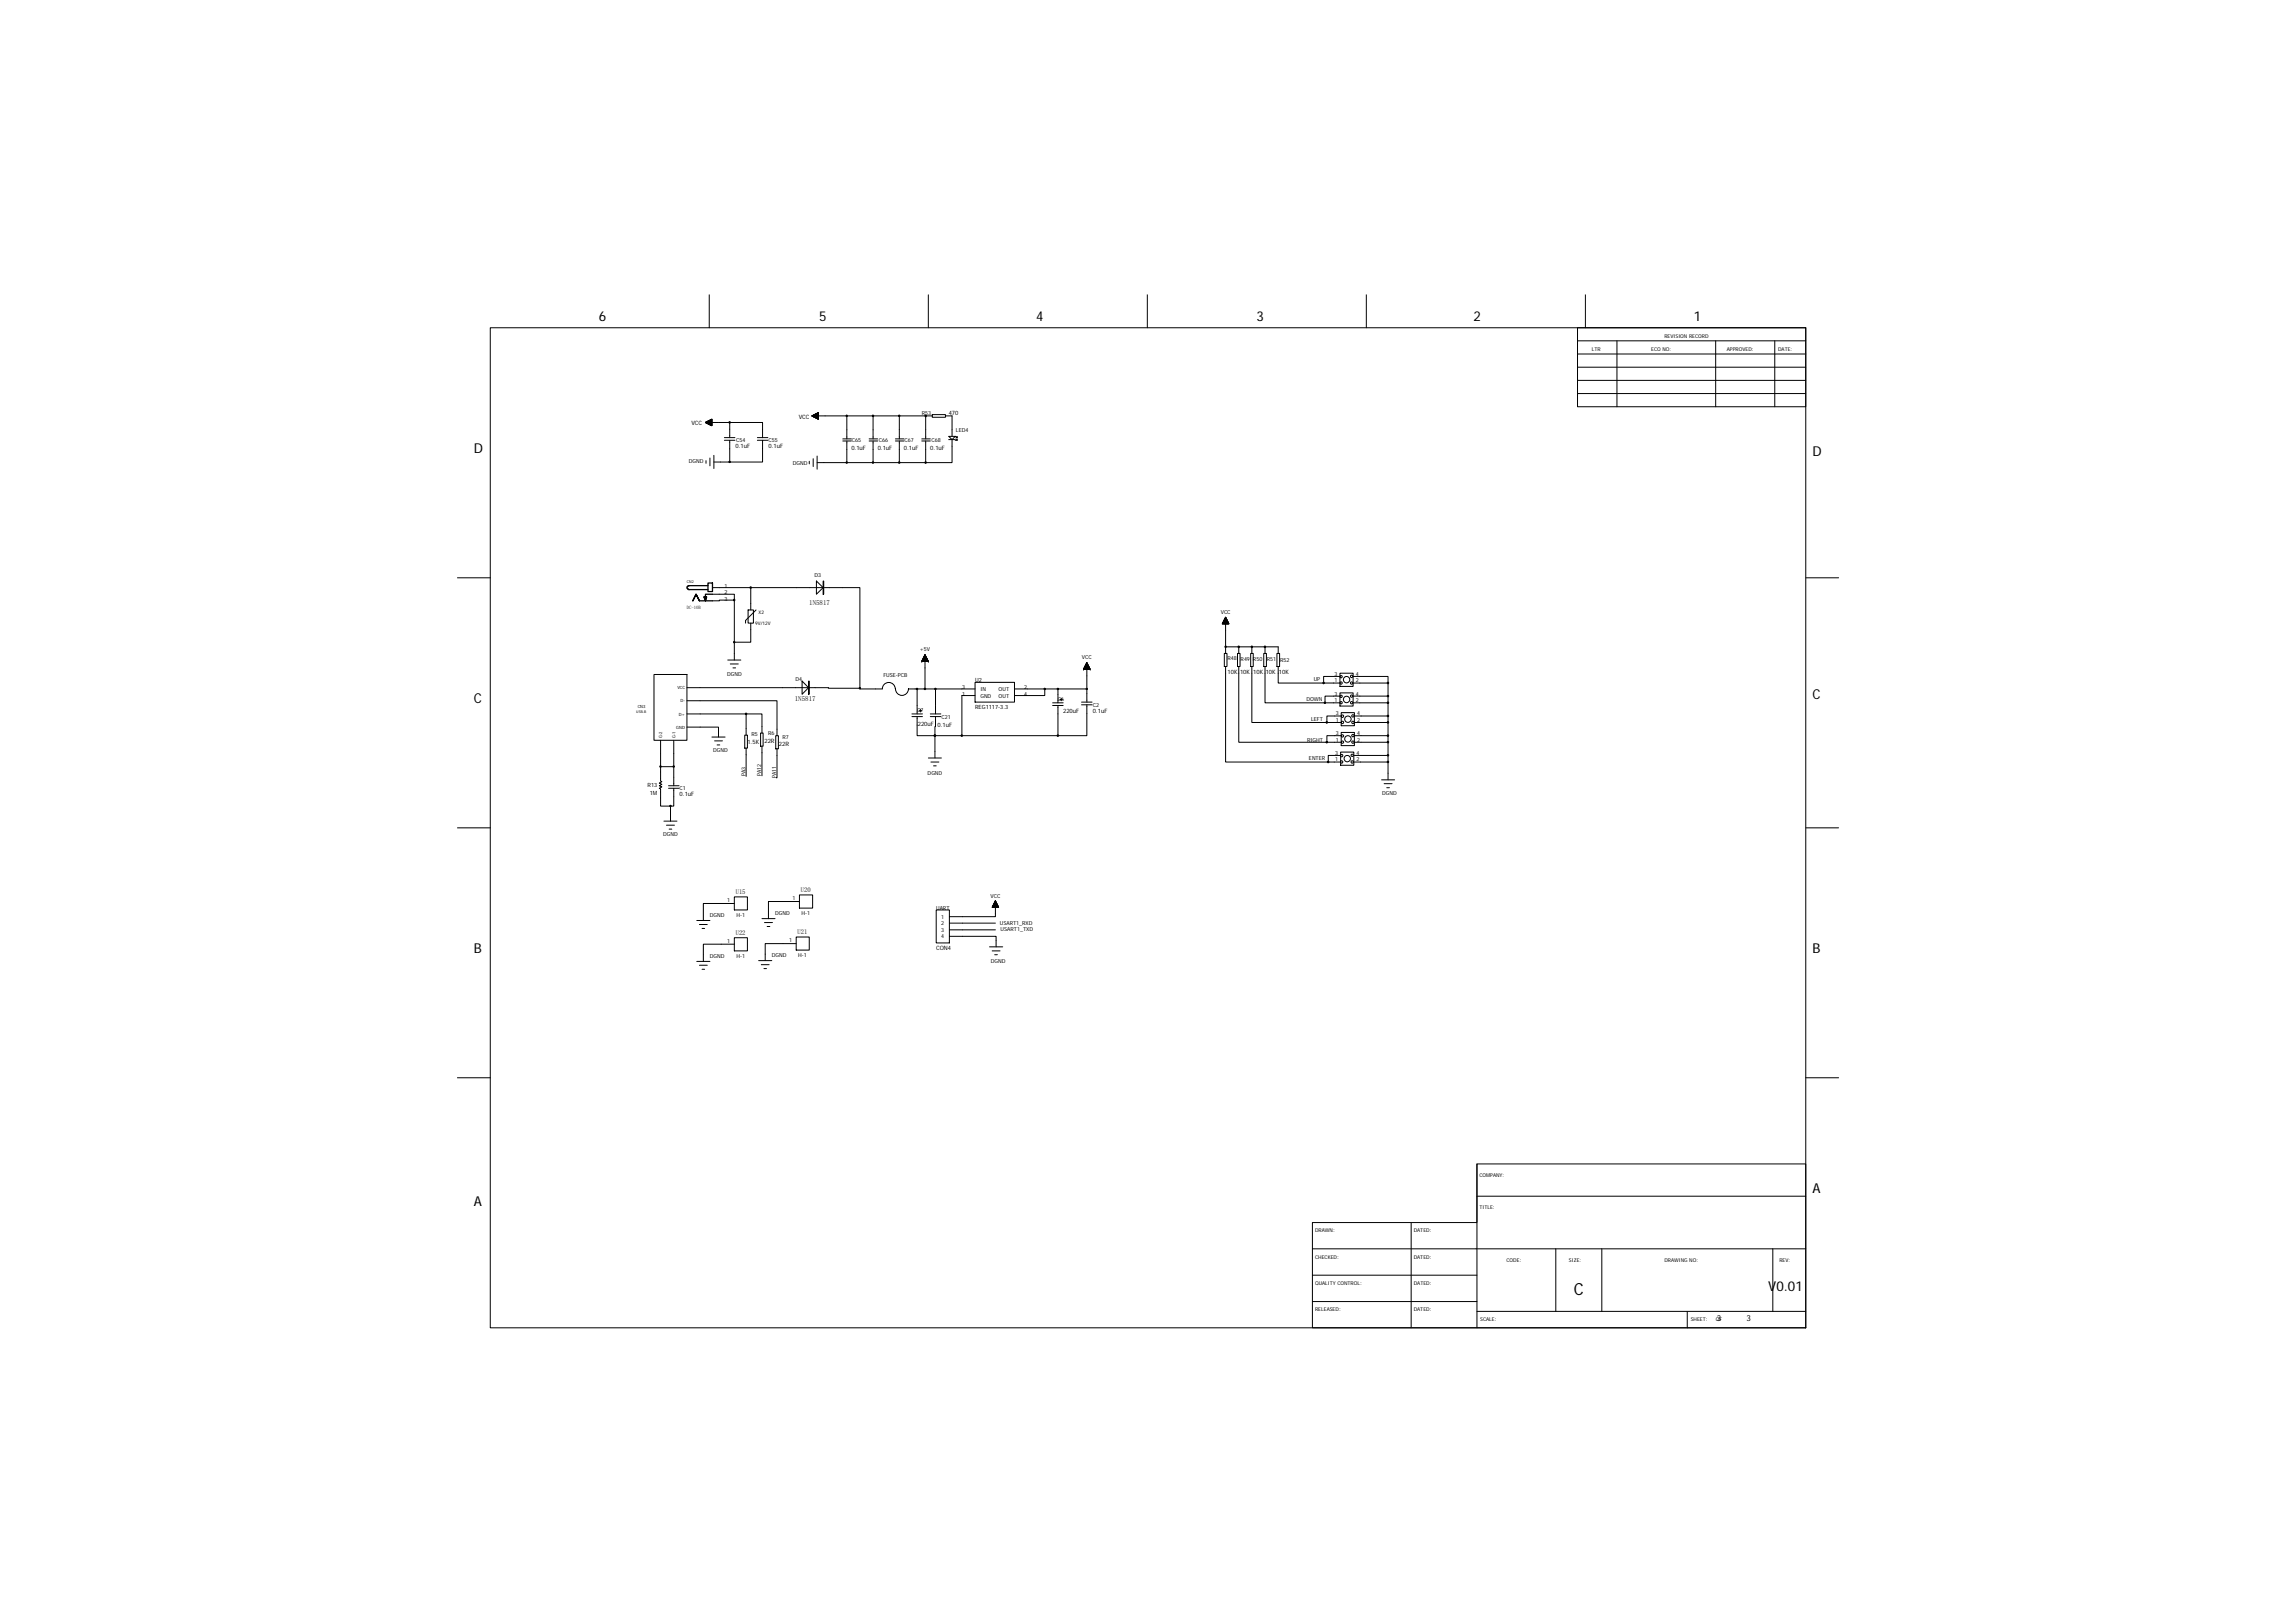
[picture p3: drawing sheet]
<svg xmlns="http://www.w3.org/2000/svg" width="420mm" height="297mm" viewBox="0 0 420 297" stroke-linecap="round" stroke-linejoin="round" font-family="sans-serif">
<defs><g id="words">
<text font-size="3.1" x="288.1" y="237">C</text>
<g font-size="2.5">
<text x="109.6" y="58.8">6</text>
<text x="150" y="58.8">5</text>
<text x="189.7" y="58.8">4</text>
<text x="230" y="58.8">3</text>
<text x="269.8" y="58.8">2</text>
<text x="310.1" y="58.8">1</text>
<text x="86.7" y="82.9">D</text>
<text x="331.8" y="83.5">D</text>
<text x="86.7" y="128.6">C</text>
<text x="331.8" y="128">C</text>
<text x="86.7" y="174.4">B</text>
<text x="331.8" y="174.4">B</text>
<text x="86.7" y="220.7">A</text>
<text x="331.8" y="218.3">A</text>
<text x="323.7" y="236.3">V0.01</text>
</g>
<g font-size="1.5">
<text x="314.3" y="241.8">3</text>
<text x="319.8" y="241.8">3</text>
</g>
<g font-size="1.3">
<text x="148.2" y="110.8">1N5817</text>
<text x="145.5" y="128.2">1N5817</text>
</g>
<g font-size="1.2">
<text x="134.7" y="163.7">U15</text>
<text x="146.6" y="163.3">U20</text>
<text x="134.7" y="171.1">U22</text>
<text x="146" y="171">U21</text>
</g>
<g font-size="1.1">
<text x="126.6" y="77.7">VCC</text>
<text x="146.2" y="76.6">VCC</text>
<text x="173.7" y="75.9">470</text>
<text x="134.7" y="82">0.1uF</text>
<text x="140.7" y="82">0.1uF</text>
<text x="155.9" y="82.4">0.1uF</text>
<text x="160.7" y="82.4">0.1uF</text>
<text x="165.5" y="82.4">0.1uF</text>
<text x="170.3" y="82.4">0.1uF</text>
<text x="178.5" y="124.9">U2</text>
<text x="224.7" y="123.3">10K</text>
<text x="227" y="123.3">10K</text>
<text x="229.4" y="123.4">10K</text>
<text x="231.7" y="123.4">10K 10K</text>
<text x="178.5" y="129.7">REG1117-3.3</text>
<text x="194.6" y="130.6">220uF</text>
<text x="200.1" y="130.4">0.1uF</text>
<text x="136.8" y="136.1">1.5K</text>
<text x="140" y="136">22R</text>
<text x="142.6" y="136.6">22R</text>
<text x="168" y="132.8">220uF 0.1uF</text>
<text x="118.5" y="144.1">R13</text>
<text x="118.9" y="145.4">1M</text>
<text x="124.4" y="145.7">0.1uF</text>
<text x="171.4" y="173.8">CON4</text>
</g>
<g font-size="1">
<text x="168.8" y="75.9">R53</text>
<text x="134.8" y="80.8">C54</text>
<text x="140.7" y="80.9">C55</text>
<text x="156" y="81">C65</text>
<text x="160.9" y="80.9">C66</text>
<text x="165.6" y="81">C67</text>
<text x="170.5" y="80.9">C68</text>
<text x="175" y="79.1">LED4</text>
<text x="126.1" y="84.8">DGND</text>
<text x="145.1" y="85.1">DGND</text>
<text x="132.6" y="107.5">1</text>
<text x="149.1" y="105.6">D3</text>
<text x="132.6" y="110">3</text>
<text x="132.6" y="108.8">2</text>
<text x="223.5" y="112.4">VCC</text>
<text x="168.4" y="119.2">+5V</text>
<text x="133.1" y="123.7">DGND</text>
<text x="145.6" y="124.7">D4</text>
<text x="161.7" y="123.8">FUSE-PCB</text>
<text x="198.1" y="120.7">VCC</text>
<text x="224.7" y="120.8">R48</text>
<text x="227.1" y="121">R49</text>
<text x="229.4" y="121">R50</text>
<text x="231.9" y="121">R51</text>
<text x="234.3" y="121.1">R52</text>
<text x="240.5" y="124.7">UP</text>
<text x="244.3" y="124.9">1</text>
<text x="244.3" y="123.7">3</text>
<text x="248.2" y="124.9">2</text>
<text x="248.2" y="123.7">4</text>
<text x="167.9" y="130.3">C7</text>
<text x="172.3" y="131.5">C21</text>
<text x="176.1" y="127.3">1</text>
<text x="176.1" y="126.1">3</text>
<text x="179.5" y="127.7">GND</text>
<text x="179.5" y="126.5">IN</text>
<text x="182.8" y="126.5">OUT</text>
<text x="182.8" y="127.7">OUT</text>
<text x="187.5" y="126.1">2</text>
<text x="187.5" y="127.3">4</text>
<text x="193.7" y="128.2">C6</text>
<text x="200.1" y="129.3">C2</text>
<text x="239.2" y="128.4">DOWN</text>
<text x="240" y="132">LEFT</text>
<text x="244.3" y="128.5">1</text>
<text x="244.3" y="127.3">3</text>
<text x="244.5" y="130.9">3</text>
<text x="248.2" y="128.5">2</text>
<text x="248.2" y="127.3">4</text>
<text x="248.5" y="130.9">4</text>
<text x="130.6" y="137.5">DGND</text>
<text x="137.6" y="134.7">R5</text>
<text x="140.6" y="134.6">R6</text>
<text x="143.3" y="135.2">R7</text>
<text x="239.3" y="135.7">RIGHT</text>
<text x="244.5" y="132.1">1</text>
<text x="244.5" y="135.7">1</text>
<text x="244.5" y="134.5">3</text>
<text x="248.5" y="132.1">2</text>
<text x="248.5" y="135.7">2</text>
<text x="248.5" y="134.5">4</text>
<text x="136.5" y="142.1" transform="rotate(-90 136.5 142.1)">PA3</text>
<text x="139.4" y="142" transform="rotate(-90 139.4 142)">PA12</text>
<text x="142.1" y="142.3" transform="rotate(-90 142.1 142.3)">PA11</text>
<text x="169.8" y="141.8">DGND</text>
<text x="239.6" y="139.1">ENTER</text>
<text x="244.4" y="139.3">1</text>
<text x="244.4" y="138.1">3</text>
<text x="248.3" y="139.3">2</text>
<text x="248.3" y="138.1">4</text>
<text x="124.4" y="144.6">C1</text>
<text x="253" y="145.5">DGND</text>
<text x="121.4" y="153">DGND</text>
<text x="130" y="167.9">DGND</text>
<text x="133.1" y="165.1">1</text>
<text x="134.8" y="167.8">H-1</text>
<text x="141.9" y="167.5">DGND</text>
<text x="145.1" y="164.8">1</text>
<text x="146.7" y="167.4">H-1</text>
<text x="171.4" y="166.5">UART</text>
<text x="181.3" y="164.3">VCC</text>
<text x="133.1" y="172.6">1</text>
<text x="144.5" y="172.4">1</text>
<text x="172.3" y="168.1">1</text>
<text x="172.3" y="169.3">2</text>
<text x="172.3" y="170.6">3</text>
<text x="172.3" y="171.7">4</text>
<text x="183" y="169.2">USART1_RXD</text>
<text x="183.2" y="170.4">USART1_TXD</text>
<text x="130" y="175.3">DGND</text>
<text x="134.8" y="175.3">H-1</text>
<text x="141.3" y="175.2">DGND</text>
<text x="146.1" y="175.1">H-1</text>
<text x="181.4" y="176.3">DGND</text>
</g>
<g font-size=".9">
<text x="291.5" y="64.2">LTR</text>
<text x="302.3" y="64.2">ECO NO:</text>
<text x="304.7" y="61.8">REVISION RECORD</text>
<text x="316.1" y="64.2">APPROVED:</text>
<text x="325.5" y="64.2">DATE:</text>
<text x="138.9" y="112.4">X2</text>
<text x="138.3" y="114.4">9V/12V</text>
<text x="270.9" y="215.3">COMPANY:</text>
<text x="270.9" y="221.3">TITLE:</text>
<text x="240.8" y="225.6">DRAWN:</text>
<text x="258.8" y="225.6">DATED:</text>
<text x="240.8" y="230.4">CHECKED:</text>
<text x="258.8" y="230.4">DATED:</text>
<text x="275.8" y="231">CODE:</text>
<text x="287.2" y="231">SIZE:</text>
<text x="304.7" y="231">DRAWING NO:</text>
<text x="325.8" y="231">REV:</text>
<text x="240.8" y="235.2">QUALITY CONTROL:</text>
<text x="258.8" y="235.2">DATED:</text>
<text x="240.8" y="240">RELEASED:</text>
<text x="258.8" y="240">DATED:</text>
<text x="271" y="241.8">SCALE:</text>
<text x="309.5" y="241.8">SHEET:</text>
<text x="314.1" y="241.8">OF</text>
</g>
<g font-size=".8">
<text x="125.8" y="111.4">DC-10B</text>
<text x="116.7" y="129.6">CN3</text>
<text x="124" y="126.2">VCC</text>
<text x="124.3" y="131">D+</text>
<text x="124.6" y="128.5">D-</text>
<text x="121.2" y="135.1" transform="rotate(-90 121.2 135.1)">G-2</text>
<text x="123.6" y="135.1" transform="rotate(-90 123.6 135.1)">G-1</text>
<text x="123.8" y="133.4">GND</text>
</g>
<g font-size=".7">
<text x="125.8" y="106.7">CN2</text>
<text x="116.5" y="130.6">USB-B</text>
</g>
</g></defs>
<g fill="none" stroke="#000" stroke-width=".18">
<path d="M89.8 60h240.8v183h-240.8zM129.8 54v6M170 54v6M210 54v6M250.1 54v6M288.8 60h41.8v14.4h-41.8zM290.2 54v6M129.1 77.3l1.2 .6v-1.2l-1.2 .6h4.5v2.8M129.1 77.3h.1M129.1 77.3h1.2M129.3 77.3v.1M129.3 77.2v.2"/>
<path d="M129.4 77.2v.3h.9M129.5 77.5h.8M129.6 77.1v.5M129.7 77v.6M129.8 77v.7M129.9 76.9v.8M130 76.9v.9M130.1 76.8v1M130.1 76.8h.2M130.1 76.8v1h.2M130.2 76.8v1.1M130.2 76.7v1.2"/>
<path d="M130.3 76.7v1.2M130.3 76.8h-.1v1.1h.1M130.3 76.9h-.3v.9h.3M130.3 76.9h-.4v.8h.4M130.3 77h-.5v.7h.5M130.3 77h-.6v.6h.6M130.3 77.1h-.7v.5M130.3 77.1h-.8v.4M130.3 77.2h-.9v.3M130.3 77.2h-1v.2h1M130.3 77.3h-1.1l1.1 .1M133.6 77.3h6v2.8"/>
<path d="M148.6 76.1l1.2-.6v1.2l-1.2-.6h11.2M148.6 76.1h1.2M148.7 76.1h.1M148.7 76.1v.1h1.1M148.8 76v.2h1M148.8 76h1M148.9 76v.2M148.9 76.3h.9M149 75.9v.4M149 76.3h.8M149 75.9h.8M149.1 76.4h.7"/>
<path d="M149.2 75.8v.6M149.2 76.4h.6M149.3 75.8v.7M149.3 75.8h.5M149.4 75.7v.8M149.5 75.7v.9h.3M149.5 75.7h.3M149.5 75.7v.9M149.6 75.6v1M149.7 75.6v1.1h.1M149.8 75.5v1.2M149.8 75.6h-.1v1.1"/>
<path d="M149.8 75.6h-.2v1h.2M149.8 75.7h-.4v.8h.4M149.8 75.8h-.6v.6M149.8 75.9h-.7v.5M149.8 76h-.9v.3M149.8 76.1h-1.1l.1 .1M155 76.1v4.2M159.8 76.1v4.2M159.8 76.1h10.9M164.6 76.1v4.2M169.5 76.1h.1M169.5 76.1v4.2"/>
<path d="M170.7 75.9h2.4v.5h-2.4zM173.1 76.1h1.2v3.8M173.7 79.9h1.2l-.6 .6zM175 79.9l.2 .2M175.2 79.9v.2h-.2M288.8 67.2h41.8M288.8 62.4h41.8M288.8 64.8h41.8M288.8 69.6h41.8M288.8 72h41.8M296 62.4v12M314.1 62.4v12"/>
<path d="M324.9 62.4v12M129.3 84.3v.5M130 83.8v1.5M130.7 83.3v2.4M132.6 80.6h1.9M132.6 80.1h1.9M133.6 80.6v4h-2.9M138.7 80.6h1.9M138.7 80.1h1.9M139.6 80.6v4h-6M148.2 84.4v.5M148.9 83.9v1.5"/>
<path d="M149.6 83.5v2.4M154.3 80.7h1.6M154.3 80.3h1.6M155 80.7v4M159.1 80.7h1.6M159.1 80.3h1.6M159.8 84.7h9.7M159.8 84.7h-10.2M159.8 80.7v4M163.9 80.7h1.6M163.9 80.3h1.6M164.6 80.7v4"/>
<path d="M168.8 80.7h1.5M168.8 80.3h1.5M169.5 80.7v4M173.7 80.5h1.2M174.3 80.5v4.2h-4.8M175 80.3l.2 .3M175.2 80.3v.3h-.3M83.7 105.7h6.1M128.9 109.2h.5l-.3 .8zM128.9 109.2h.1M128.9 109.2h.5M128.9 109.3h.4"/>
<path d="M129 109.5h.3M129 109.7h.2M129.1 109.8h.1M129.1 109.2v.8M129.3 109.2v.4h-.3v-.4M129.4 109.2h.1M130.4 107.5h27v18.5M130.4 108.8h4v1M130.4 110l4-.2v7.7M134.4 117.5v3.3M137 111.6h.9v2.4h-.9zM137.4 107.5v4.1"/>
<path d="M137.4 114v3.5h-3M138.4 111.6l-1.9 2v.4M149.5 106.3l1.2 1.2-1.2 1.3zM150.7 106.3h.1v2.5h-.1zM169.3 119.9v1.1M169.3 120h.1M169.3 119.8v1.2M169.3 119.9h.1M169.3 119.8l.7 1.2h-1.2l.5-1.2v6.3M169.3 119.8h.1M169.4 119.9v1.1M169.4 120v1"/>
<path d="M223.8 114.2h1.2M223.8 114.1l1.1 .1M223.8 114.2v-.2h1.1v.2M223.9 114h1M223.9 114.2v-.3h1v.3M223.9 113.9h.9M224 114.2v-.4h.8v.4M224 113.8h.8M224 113.7v.5M224 113.7h.8v.5M224 113.7h.7M224 113.6h.7v.6"/>
<path d="M224.1 113.5h.6v.7M224.1 113.4v.8M224.1 113.5h.5v.7M224.1 119.6h.5v2.4h-.5zM224.2 113.4h.4v.8M224.2 113.3v.9M224.2 113.3h.3M224.2 113.3h.3v.9M224.3 113.2h.2v1M224.3 113.1h.1M224.3 113v1.2M224.3 113.1h.1v1.1"/>
<path d="M224.4 113h.1M224.4 113v1.2M224.4 113l.6 1.2h-1.2l.6-1.2v5.4M224.4 118.4h9.6v1.2M224.4 118.4v1.2M224.5 113.2h-.3v1M224.7 113.5h-.6v.7M224.7 113.6h-.6l-.1 .6M224.9 114.1l-1.1 .1M226.6 119.6h.4v2.4h-.4zM226.8 118.4h.1M226.8 118.4v1.2"/>
<path d="M229 119.6h.4v2.4h-.4zM229.2 118.4h.1M229.2 118.4v1.2M231.4 119.6h.4v2.4h-.4zM231.6 118.4h.1M231.6 118.4v1.2M233.8 119.6h.5v2.4h-.5zM330.6 105.7h6M119.7 123.4h6.1v12.1h-6.1zM120.9 135.5v7.4l.3 .2-.5 .2 .5 .3-.5 .2 .5 .2-.5 .3 .2 .1v3.1h1.9v2.8M123.3 135.5v8.3M125.8 125.9l31.6 .1"/>
<path d="M125.8 128.2h16.4v6.4M125.8 133.1h5.7v1.8M130.3 134.9h2.4M130.8 135.6h1.5M131.3 136.3h.5M133.2 120.8h2.4M133.7 121.5h1.5M134.2 122.2h.5M136.3 134.5h.5v2.4h-.5zM136.6 130.7v3.8M136.6 130.7h2.9v3.5M136.6 130.7h-10.8"/>
<path d="M136.6 136.9v5.2M139.2 134.2h.5v2.4h-.5zM139.5 136.6v5.4M142 134.6h.5v2.5h-.5zM142.2 137.1v5.2h-.1M146.8 124.7l1.2 1.2-1.2 1.2zM148 124.7h.2v2.4h-.2zM157.4 126v.1h4.1M161.5 126.1a1.19 1.19 0 0 1 1.2-1.2 1.19 1.19 0 0 1 1.2 1.2M163.9 126.1a1.19 1.19 0 0 0 1.2 1.2 1.19 1.19 0 0 0 1.2-1.2M166.3 126.1h1.6M167 130.7h1.9"/>
<path d="M167 131.1h1.9M167.9 131.1v3.5h3.3M168.3 130.1h.5M168.5 129.8v.5M168.8 121h.1M168.8 121h1.1M168.8 120.9l1.1 .1M168.8 120.9v.1M168.8 120.9h1.1M168.8 120.8v.2M168.9 120.8h.9l.1 .2M168.9 120.8h.9"/>
<path d="M168.9 120.7v.3M168.9 120.7h.9v.3M168.9 120.7h.9M168.9 120.6v.4M169 120.6h.7M169 120.5v.5M169 120.5h.7M169 120.5h.7v.5M169 120.4v.6M169.1 120.4h.5M169.1 120.3v.7M169.1 120.3h.5"/>
<path d="M169.1 120.3h.5v.7M169.1 120.2v.8M169.2 120.2h.3M169.2 120.1v.9M169.2 120.1h.3M169.2 120v1M169.2 120.1h.2M169.3 126.1h-1.4v4.6M169.3 126.1h2M169.5 120.1v.9M169.5 120.2v.8M169.6 120.4v.6"/>
<path d="M169.7 120.5v.5M169.8 120.7v.3M170 138.7h2.3M170 121h.1M170.3 131.1h1.9M170.3 130.7h1.9M170.4 139.5h1.5M171.2 134.6v4.1M171.3 131.1l-.1 3.5M178.5 124.9h7.2v3.6h-7.2zM178.5 126.1h-7.2v4.6M178.5 127.3h-2.4v7.3"/>
<path d="M185.7 126.1h5.6M192.7 128.6h1.9M192.7 129.1h1.9M193.7 134.6h-22.5M193.7 126.1h-2.4v1.2h-5.6M193.7 129.1v5.5M194 128h.5M194.3 127.8v.4M198 128.5h1.9M198 129h1.9M198.4 122.5h.1M198.5 122.3v.2"/>
<path d="M198.5 122.3h1M198.5 122.2v.3M198.5 122.2h.9v.3M198.5 122.2h.9M198.6 122.1v.4M198.6 122.1h.8v.4M198.6 122.1h.8M198.6 122h.7M198.6 122h.7v.5M198.7 121.9v.6M198.7 121.9h.6v.6M198.7 121.9h.6"/>
<path d="M198.7 121.8v.7M198.7 121.8h.6v.7M198.7 121.8h.5M198.8 121.7v.8M198.8 121.7h.4M198.8 121.7h.4v.8M198.8 121.6h.3M198.8 121.5v1M198.8 121.5h.3v1M198.9 121.4h.1v1.1M199 121.3v1.2M199 121.3h.1"/>
<path d="M199 121.3l.6 1.2h-1.2l.6-1.2v7.2M199 126.1h-5.3v2.5M199 129v5.6h-5.3M199 121.4h-.1v1.1M199.1 121.6h-.3v.9M199.1 121.6v.9M199.5 122.3v.2M199.5 122.4h-1.1v.1h1.1M199.6 122.5h.1M224.4 122v17.5h18.8M226.8 122v13.8h16.1M229.2 122v10.2h13.7"/>
<path d="M231.6 122v6.6h11M234 122v3h8.3M245.3 123.2h2.4v2.4h-2.4zM245.3 126.8h2.4v2.4h-2.4zM245.3 123.8h-3v1.2h3M245.3 127.4h-2.7v1.2h2.7M245.4 137.6h2.5v2.5h-2.5zM245.5 138.3h-2.3v1.2h2.3M245.5 139.3h.3v.3h-.3zM245.5 138.1h.3v.3h-.3zM245.5 130.4h2.5v2.4h-2.5zM245.5 134h2.5v2.5h-2.5z"/>
<path d="M245.6 131h-2.7v1.2h2.7M245.6 134.6h-2.7v1.2h2.7M245.6 135.7h.3v.3h-.3zM245.6 134.5h.3v.3h-.3zM247.3 123.6h.3v.3h-.3zM247.4 139.3h.3v.3h-.3zM247.5 130.9h.3v.3h-.3zM247.5 135.7h.3v.3h-.3zM247.7 123.8h6.4v1.2M247.7 125h6.4v2.4M247.7 127.4h6.4v1.2M247.7 128.6h6.4v2.4"/>
<path d="M247.9 138.3h6.2v1.2M247.9 139.5h6.2v3.2M248 131h6.1v1.2M248 132.2h6.1v2.4M248 134.6h6.1v1.2M248 135.8h6.1v2.5M83.7 151.5h6.1M120.9 140.3h2.4M121.5 150.3h2.4M122 151h1.5M122.4 144.3h1.9M122.4 143.8h1.9"/>
<path d="M122.5 151.7h.5M123.3 144.3v3.2h-.5M170.9 140.2h.5M252.9 142.7h2.4M253.4 143.4h1.5M253.9 144.2h.5M330.6 151.5h6M127.6 176h2.4M127.6 168.5h2.4M128 176.7h1.5M128 169.2h1.5M128.5 177.4h.5"/>
<path d="M128.5 169.9h.5M134.4 171.6h2.4v2.4h-2.4zM134.4 164.1h2.4v2.4h-2.4zM134.4 172.8h-5.6v3.2M134.4 165.4h-5.6v3.1M138.9 175.8h2.4M139.4 176.6h1.4M139.5 168.1h2.4M139.9 177.3h.4M140 168.8h1.4M140.5 169.6h.4M145.8 171.5h2.4v2.4h-2.4z"/>
<path d="M145.8 172.7h-5.7v3.1M146.4 163.8h2.4v2.4h-2.4zM146.4 165h-5.7v3.1M171.4 166.5h2.4v6.1h-2.4zM173.8 171.4h8.6v1.9M173.8 169h8.4M173.8 170.2h8.4M181.2 173.3h2.4M181.6 174h1.5M181.7 166l1.1 .1M181.7 166h1.1M181.7 165.9v.2"/>
<path d="M181.7 165.9h1.1M181.7 165.9h1l.1 .2M181.7 166.1l.1-.3h.9v.3M181.7 165.9h1M181.8 165.8h.9M181.9 165.6v.5M181.9 165.7h.7v.4M181.9 165.6h.7M181.9 166.1v-.5h.7v.5M181.9 165.4v.7M181.9 165.5h.6v.6M182 165.4h.5"/>
<path d="M182 165.4h.5v.7M182 165.3h.4M182 165.2v.9M182.1 165.2h.3M182.1 165.1v1M182.1 165.2h.3v.9M182.1 165.1h.3M182.1 174.7h.5M182.1 165v1.1M182.1 165.1h.2M182.1 165h.2M182.2 164.9v1.2"/>
<path d="M182.2 165h.1M182.2 166.1v-1.2l.6 1.2h-1.2l.6-1.2v2.9h-8.4M182.2 164.9h.1M182.3 165v1.1M182.3 165.1v1M182.4 165.2v.9M182.6 165.7h-.8v.4M182.7 165.7v.4M182.8 166v.1M83.7 197.3h6.1M330.6 197.3h6M270.4 213v30"/>
<path d="M270.4 218.9h60.2M240.3 233.4h30.1M240.3 238.2h30.1M240.3 228.6h90.3M240.3 223.8h30.1v-10.8h60.2v30h-90.3zM258.3 223.8v19.2M284.8 228.6v11.4M293.3 228.6v11.4M324.6 228.6v11.4M270.4 240h60.2M308.9 240v3"/>
<circle cx="245.5" cy="128.6" r=".21"/>
<circle cx="245.5" cy="123.8" r=".21"/>
<circle cx="245.5" cy="125" r=".21"/>
<circle cx="245.5" cy="127.4" r=".21"/>
<circle cx="245.8" cy="132.2" r=".22"/>
<circle cx="245.8" cy="131.1" r=".22"/>
<circle cx="246.5" cy="124.4" r=".59"/>
<circle cx="246.5" cy="128" r=".59"/>
<circle cx="246.7" cy="138.8" r=".58"/>
<circle cx="246.8" cy="135.2" r=".59"/>
<circle cx="246.8" cy="131.6" r=".59"/>
<circle cx="247.4" cy="127.4" r=".21"/>
<circle cx="247.4" cy="125" r=".21"/>
<circle cx="247.4" cy="128.6" r=".21"/>
<circle cx="247.6" cy="138.2" r=".21"/>
<circle cx="247.7" cy="132.2" r=".22"/>
<circle cx="247.7" cy="134.6" r=".22"/>
</g>
<path d="M127.4 108.8l-.6 1.2 .6-1.2M128 110h2.4M128 110l-.6-1.2 .6 1.2M128.9 109.2h.5l-.3 .8zM129.6 106.7h.8v1.6h-.8zM129.6 107.1v.1h-3.6l-.2 .2a.44 .44 0 0 0 .4 .5h3.4M130.4 108.8h-1.3v.4" fill="none" stroke="#000" stroke-width=".23"/>
<g fill="#000" stroke="#000" stroke-width=".18">
<path d="M133.5 77.2h.2v.2h-.2z" fill-rule="evenodd"/>
<path d="M154.9 76h.2v.2h-.2z" fill-rule="evenodd"/>
<path d="M159.7 76h.2v.2h-.2z" fill-rule="evenodd"/>
<path d="M164.5 76h.2v.2h-.2z" fill-rule="evenodd"/>
<path d="M169.4 76h.2v.2h-.2z" fill-rule="evenodd"/>
<path d="M133.5 84.4h.2v.2h-.2z" fill-rule="evenodd"/>
<path d="M154.9 84.6h.2v.2h-.2z" fill-rule="evenodd"/>
<path d="M159.7 84.6h.2v.2h-.2z" fill-rule="evenodd"/>
<path d="M164.5 84.6h.2v.2h-.2z" fill-rule="evenodd"/>
<path d="M169.4 84.6h.2v.2h-.2z" fill-rule="evenodd"/>
<path d="M134.3 117.4h.2v.2h-.2z" fill-rule="evenodd"/>
<path d="M134.3 109.7h.2v.2h-.2z" fill-rule="evenodd"/>
<path d="M137.3 107.4h.2v.2h-.2z" fill-rule="evenodd"/>
<path d="M224.3 118.3h.2v.2h-.2z" fill-rule="evenodd"/>
<path d="M226.7 118.3h.2v.2h-.2z" fill-rule="evenodd"/>
<path d="M229.1 118.3h.2v.2h-.2z" fill-rule="evenodd"/>
<path d="M231.5 118.3h.2v.2h-.2z" fill-rule="evenodd"/>
<path d="M136.5 130.5h.2v.2h-.2z" fill-rule="evenodd"/>
<path d="M157.3 125.9h.2v.2h-.2z" fill-rule="evenodd"/>
<path d="M167.8 126h.2v.2h-.2z" fill-rule="evenodd"/>
<path d="M169.2 126h.2v.2h-.2z" fill-rule="evenodd"/>
<path d="M171 134.5h.2v.2h-.2z" fill-rule="evenodd"/>
<path d="M171 134.5h.2v.2h-.2z" fill-rule="evenodd"/>
<path d="M171.2 126h.2v.2h-.2z" fill-rule="evenodd"/>
<path d="M176 134.5h.2v.2h-.2z" fill-rule="evenodd"/>
<path d="M191.2 126h.2v.2h-.2z" fill-rule="evenodd"/>
<path d="M193.6 126h.2v.2h-.2z" fill-rule="evenodd"/>
<path d="M193.6 134.5h.2v.2h-.2z" fill-rule="evenodd"/>
<path d="M198.9 126h.1v.2h-.1z" fill-rule="evenodd"/>
<path d="M242.2 124.9h.2v.2h-.2z" fill-rule="evenodd"/>
<path d="M242.5 128.5h.1v.2h-.1z" fill-rule="evenodd"/>
<path d="M242.8 132.1h.2v.2h-.2z" fill-rule="evenodd"/>
<path d="M242.8 135.7h.2v.2h-.2z" fill-rule="evenodd"/>
<path d="M243.1 139.4h.2v.2h-.2z" fill-rule="evenodd"/>
<path d="M254 124.9h.2v.2h-.2z" fill-rule="evenodd"/>
<path d="M254 127.3h.2v.2h-.2z" fill-rule="evenodd"/>
<path d="M254 128.5h.2v.2h-.2z" fill-rule="evenodd"/>
<path d="M254 130.9h.2v.2h-.2z" fill-rule="evenodd"/>
<path d="M254 132.1h.2v.2h-.2z" fill-rule="evenodd"/>
<path d="M254 134.5h.2v.2h-.2z" fill-rule="evenodd"/>
<path d="M254 135.7h.2v.2h-.2z" fill-rule="evenodd"/>
<path d="M254 138.1h.2v.2h-.2z" fill-rule="evenodd"/>
<path d="M254 139.4h.2v.2h-.2z" fill-rule="evenodd"/>
<path d="M120.8 140.2h.2v.2h-.2z" fill-rule="evenodd"/>
<path d="M122.6 147.4h.2v.2h-.2z" fill-rule="evenodd"/>
<path d="M123.2 140.2h.2v.2h-.2z" fill-rule="evenodd"/>
</g>
<use href="#words"/>
</svg>
